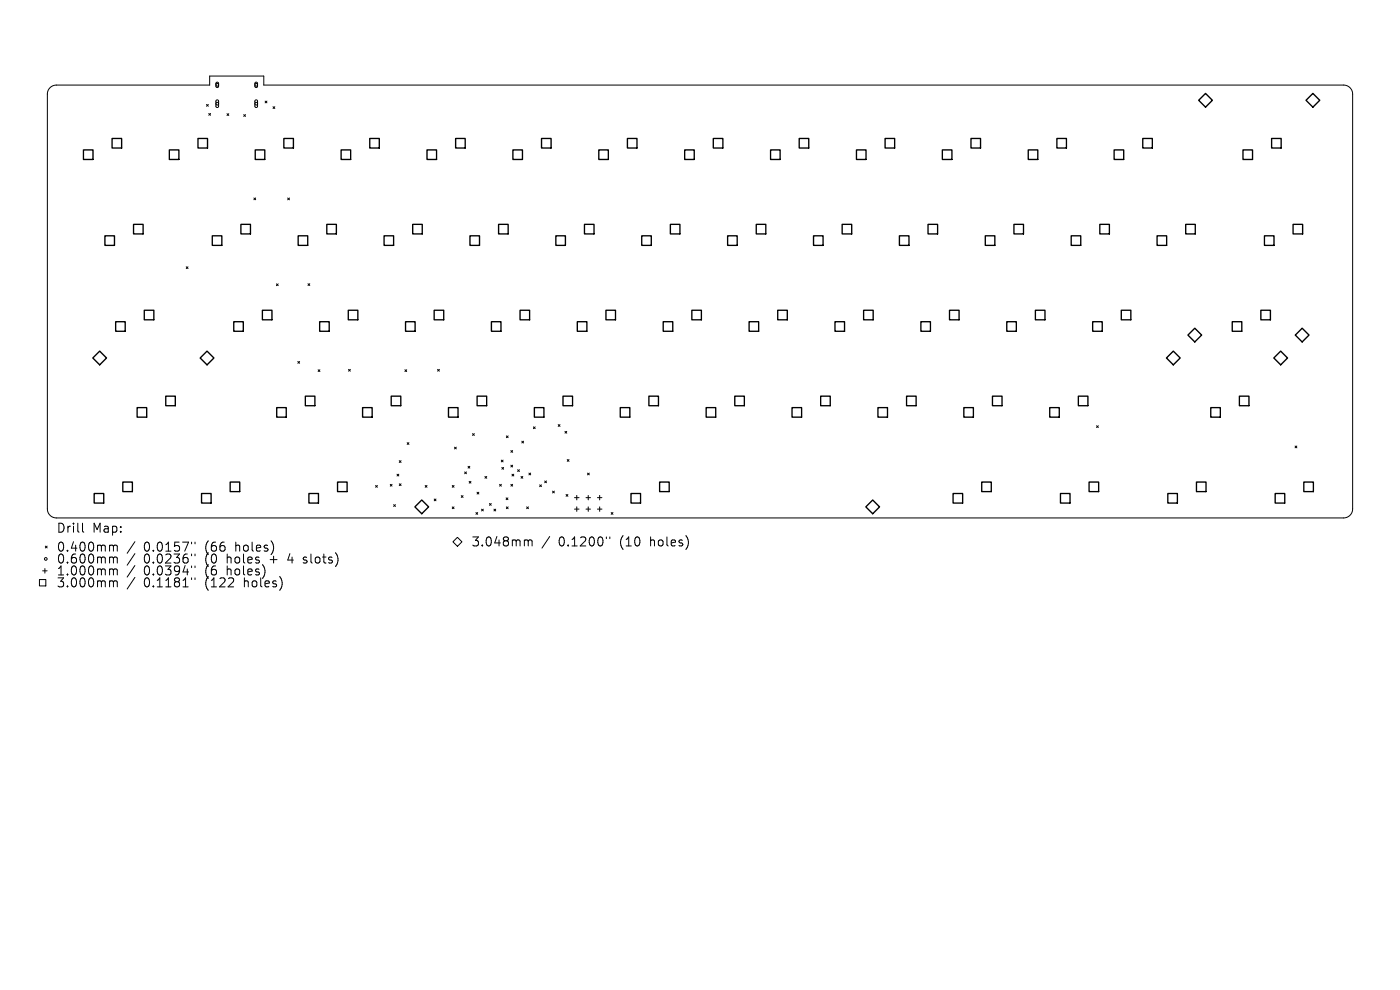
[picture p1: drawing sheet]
<svg xmlns="http://www.w3.org/2000/svg" width="297mm" height="210mm" viewBox="0 0 297 210" stroke-linecap="round" stroke-linejoin="round" font-family="sans-serif">
<defs><g id="words">
<g font-size="2.7">
<text x="11.9" y="113.3">Drill</text>
<text x="19.6" y="113.3">Map:</text>
<text x="11.9" y="117.3">0.400mm</text>
<text x="11.9" y="119.8">0.600mm</text>
<text x="30.5" y="117.3">0.0157&quot;</text>
<text x="30.5" y="119.8">0.0236&quot;</text>
<text x="43.6" y="117.3">(66</text>
<text x="43.6" y="119.8">(0</text>
<text x="48.4" y="119.8">holes</text>
<text x="50.2" y="117.3">holes)</text>
<text x="57.7" y="119.8">+</text>
<text x="61.7" y="119.8">4</text>
<text x="65.2" y="119.8">slots)</text>
<text x="99.9" y="116.2">3.048mm</text>
<text x="118.5" y="116.2">0.1200&quot;</text>
<text x="131.6" y="116.2">(10</text>
<text x="138.2" y="116.2">holes)</text>
<text x="11.9" y="122.3">1.000mm</text>
<text x="11.9" y="124.9">3.000mm</text>
<text x="30.5" y="122.3">0.0394&quot;</text>
<text x="30.5" y="124.9">0.1181&quot;</text>
<text x="43.6" y="122.3">(6</text>
<text x="43.6" y="124.9">(122</text>
<text x="48.4" y="122.3">holes)</text>
<text x="52" y="124.9">holes)</text>
</g>
</g></defs>
<g fill="none" stroke="#000" stroke-width=".21">
<path d="M10.6 18.6l.7-.4 .7-.2h32.5v-1.9h11.5v1.9h229a1.91 1.91 0 0 1 2 2v88a1.91 1.91 0 0 1-2 1.9h-273a1.91 1.91 0 0 1-2-1.9v-88l.2-.8zM45.9 17.5l.3-.1 .2 .2v.8l-.2 .2-.4-.2zM54.2 17.5l.2-.1 .2 .2v.8l-.2 .2-.3-.2zM43.8 22.2l.4 .3M44.2 22.2l-.4 .3M44.3 24.1l.4 .4M44.7 24.1l-.4 .4M45.9 21.3l.3-.1 .2 .2v1.2l-.3 .2-.3-.2zM48.2 24.1l.3 .4M48.5 24.1l-.3 .4M51.7 24.3l.4 .4M52.1 24.3l-.4 .4"/>
<path d="M54.2 21.3l.2-.1 .2 .2v1.2l-.2 .2-.3-.2zM56.2 21.4l.4 .4M56.6 21.4l-.4 .4M57.9 22.6l.4 .4M58.3 22.6l-.4 .4M39.5 56.6l.4 .4M39.9 56.6l-.4 .4M53.9 42l.3 .4M54.2 42l-.3 .4M61 42l.4 .4M61.4 42l-.4 .4M58.6 60.2l.4 .4"/>
<path d="M59 60.2l-.4 .4M63.2 76.7l.4 .4M63.6 76.7l-.4 .4M65.3 60.2l.4 .4M65.7 60.2l-.4 .4M67.5 78.4l.4 .4M67.9 78.4l-.4 .4M73.9 78.4l.4 .3M74.3 78.4l-.4 .3M85.9 78.4l.4 .4M86.3 78.4l-.4 .4M92.8 78.4l.4 .3"/>
<path d="M93.2 78.4l-.4 .3M84.7 97.7l.4 .4M85.1 97.7l-.4 .4M86.4 93.9l.4 .4M86.8 93.9l-.4 .4M96.4 94.9l.4 .3M96.8 94.9l-.4 .3M99.3 98.9l.4 .4M99.7 98.9l-.4 .4M100.2 92l.4 .4M100.6 92l-.4 .4M106.3 97.6l.4 .4"/>
<path d="M106.5 99.2l.3 .3M106.7 97.6l-.4 .4M106.8 99.2l-.3 .3M107.4 92.5l.4 .3M107.8 92.5l-.4 .3M108.4 95.6l.4 .4M108.4 98.7l.4 .4M108.8 95.6l-.4 .4M108.8 98.7l-.4 .4M109.8 99.6l.4 .4M110.2 99.6l-.4 .4M110.7 93.6l.4 .4"/>
<path d="M111.1 93.6l-.4 .4M113.2 90.5l.3 .4M113.5 90.5l-.3 .4M118.4 90.1l.4 .4M118.8 90.1l-.4 .4M119.9 91.5l.3 .4M120.2 91.5l-.3 .4M120.3 97.5l.4 .4M120.7 97.5l-.4 .4M232.6 90.3l.4 .4M233 90.3l-.4 .4M274.7 94.6l.4 .4"/>
<path d="M275.1 94.6l-.4 .4M9.6 115.8l.4 .4M10 115.8l-.4 .4M17.5 111v1.6l.3 .3M23.5 115.6h.3l.3 .3M23.5 118.2h.3l.3 .2M24.1 115.9l.2-.3 .5 .1 .1 1.2M24.1 115.9v1M24.1 118.4v1M24.1 118.4l.2-.2 .5 .1 .1 1.1M28.6 114.9l-1.6 2.5M28.6 117.4l-1.6 2.5"/>
<path d="M28.6 120l-1.6 2.4M40.6 115v.4M40.6 117.5v.4M41.4 115v.4M41.4 117.5v.4M64.3 119.3l.2 .1M64.4 118.3v.4M79.7 103l.4 .4M80.1 103l-.4 .4M82.8 102.7l.4 .4M83.2 102.7l-.4 .4M83.5 107l.4 .4"/>
<path d="M83.9 107l-.4 .4M84.2 100.6l.4 .4M84.6 100.6l-.4 .4M84.7 102.6l.4 .4M85.1 102.6l-.4 .4M90.2 103l.4 .4M90.6 103l-.4 .4M92.1 105.9l.4 .3M92.5 105.9l-.4 .3M95.9 103l.4 .4M95.9 107.5l.4 .4M96.1 114.9l.9-.9 1 .9-1 1z"/>
<path d="M96.3 103l-.4 .4M96.3 107.5l-.4 .4M97.9 105.1l.3 .4M98.2 105.1l-.3 .4M98.6 100.1l.4 .4M99 100.1l-.4 .4M99.5 102.1l.4 .4M99.9 102.1l-.4 .4M101 108.7l.3 .4M101.2 104.4l.4 .4M101.3 108.7l-.3 .4M101.6 104.4l-.4 .4"/>
<path d="M102.2 108l.3 .4M102.5 108l-.3 .4M102.9 101.1l.4 .4M103.3 101.1l-.4 .4M103.8 106.8l.4 .4M104.2 106.8l-.4 .4M104.8 108l.4 .4M105.2 108l-.4 .4M106 102.7l.4 .4M106.4 102.7l-.4 .4M107.4 105.6l.4 .4M107.4 107.5l.4 .4"/>
<path d="M107.8 105.6l-.4 .4M107.8 107.5l-.4 .4M108.4 102.7l.4 .4M108.6 100.6l.4 .4M108.8 102.7l-.4 .4M109 100.6l-.4 .4M110.5 101.1l.4 .4M110.9 101.1l-.4 .4M111.5 114.5l.5 .1 .1 .2M111.7 107.5l.4 .4M112.1 114.8l.2-.3 .5 .1 .1 1.2M112.1 114.8v1"/>
<path d="M112.1 107.5l-.4 .4M112.2 100.4l.4 .3M112.6 100.4l-.4 .3M114.5 102.9l.4 .3M114.9 102.9l-.4 .3M115.5 102l.4 .4M115.9 102l-.4 .4M116.6 113.8l-1.6 2.5M117.2 104.2l.4 .4M117.6 104.2l-.4 .4M120.1 104.9l.4 .4M120.5 104.9l-.4 .4"/>
<path d="M121.9 105.6h.9M121.9 108h.9M122.4 105.1v.9M122.4 107.5v1M124.3 105.6h1M124.3 108h1M124.6 100.4l.4 .3M124.8 105.1v.9M124.8 107.5v1M125 100.4l-.4 .3M126.7 105.6h1M126.7 108h1"/>
<path d="M127.2 105.1v.9M127.2 107.5v1M128.6 113.9v.4M129.4 113.9v.4M129.7 108.7l.3 .4M130 108.7l-.3 .4M8.4 122.9h1.3v1.4h-1.3zM9 121.1h1M9.5 120.6v1M23.5 120.7l.5 .1 .1 .2M23.5 123.2l.5 .1 .1 .2M24.1 121v1"/>
<path d="M24.1 123.5v1M24.1 121l.2-.3 .5 .1 .1 1.2M24.1 123.5l.2-.3 .5 .1 .1 1.2M28.6 122.5l-1.6 2.4M40.6 120.1v.3M40.6 122.6v.3M41.4 120.1v.3M41.4 122.6v.3"/>
<circle cx="46.1" cy="18" r=".29"/>
<circle cx="54.4" cy="18" r=".29"/>
<circle cx="46.1" cy="22" r=".29"/>
<circle cx="54.4" cy="22" r=".29"/>
<circle cx="9.7" cy="118.6" r=".29"/>
</g>
<g fill="none" stroke="#000" stroke-width=".29">
<path d="M17.7 31.8h2v2h-2zM23.8 29.4h2v2h-2zM35.9 31.8h2.1v2h-2.1zM42 29.4h2v2h-2zM54.1 31.8h2.1v2h-2.1zM60.2 29.4h2v2h-2zM72.4 31.8h2v2h-2zM78.4 29.4h2.1v2h-2.1zM90.6 31.8h2v2h-2zM96.7 29.4h2v2h-2zM108.8 31.8h2v2h-2zM114.9 29.4h2v2h-2z"/>
<path d="M127 31.8h2.1v2h-2.1zM133.1 29.4h2v2h-2zM145.3 31.8h2v2h-2zM151.3 29.4h2.1v2h-2.1zM163.5 31.8h2v2h-2zM169.5 29.4h2.1v2h-2.1zM181.7 31.8h2v2h-2zM187.8 29.4h2v2h-2zM199.9 31.8h2v2h-2zM206 29.4h2v2h-2zM218.1 31.8h2.1v2h-2.1zM224.2 29.4h2v2h-2z"/>
<path d="M236.4 31.8h2v2h-2zM242.4 29.4h2.1v2h-2.1zM254.3 21.3l1.4-1.5 1.5 1.5-1.5 1.4zM263.7 31.8h2v2h-2zM269.8 29.4h2v2h-2zM277.1 21.3l1.4-1.5 1.5 1.5-1.5 1.4zM22.3 50h2v2.1h-2zM28.3 47.6h2.1v2h-2.1zM45 50h2.1v2.1h-2.1zM51.1 47.6h2v2h-2zM63.3 50h2v2.1h-2zM69.3 47.6h2.1v2h-2.1z"/>
<path d="M81.5 50h2v2.1h-2zM87.5 47.6h2.1v2h-2.1zM99.7 50h2v2.1h-2zM105.8 47.6h2v2h-2zM117.9 50h2v2.1h-2zM124 47.6h2v2h-2zM136.1 50h2.1v2.1h-2.1zM142.2 47.6h2v2h-2zM154.4 50h2v2.1h-2zM160.4 47.6h2.1v2h-2.1zM172.6 50h2v2.1h-2zM178.7 47.6h2v2h-2z"/>
<path d="M190.8 50h2v2.1h-2zM196.9 47.6h2v2h-2zM209 50h2.1v2.1h-2.1zM215.1 47.6h2v2h-2zM227.2 50h2.1v2.1h-2.1zM233.3 47.6h2v2h-2zM245.5 50h2v2.1h-2zM251.5 47.6h2.1v2h-2.1zM268.2 50h2.1v2.1h-2.1zM274.3 47.6h2v2h-2zM21.1 74.5l1.5 1.4-1.5 1.5-1.4-1.5zM24.5 68.2h2.1v2.1h-2.1z"/>
<path d="M30.6 65.8h2v2h-2zM43.9 74.5l1.5 1.4-1.5 1.5-1.4-1.5zM49.6 68.2h2v2.1h-2zM55.7 65.8h2v2h-2zM67.8 68.2h2v2.1h-2zM73.9 65.8h2v2h-2zM86 68.2h2.1v2.1h-2.1zM92.1 65.8h2v2h-2zM104.3 68.2h2v2.1h-2zM110.3 65.8h2.1v2h-2.1zM122.5 68.2h2v2.1h-2zM128.5 65.8h2.1v2h-2.1z"/>
<path d="M140.7 68.2h2v2.1h-2zM146.8 65.8h2v2h-2zM158.9 68.2h2v2.1h-2zM165 65.8h2v2h-2zM177.1 68.2h2.1v2.1h-2.1zM183.2 65.8h2v2h-2zM195.4 68.2h2v2.1h-2zM201.4 65.8h2.1v2h-2.1zM213.6 68.2h2v2.1h-2zM219.7 65.8h2v2h-2zM231.8 68.2h2v2.1h-2zM237.9 65.8h2v2h-2z"/>
<path d="M248.9 74.5l1.5 1.4-1.5 1.5-1.4-1.5zM253.5 69.6l1.4 1.5-1.4 1.4-1.5-1.4zM261.4 68.2h2v2.1h-2zM267.5 65.8h2v2h-2zM271.7 74.5l1.4 1.4-1.4 1.5-1.5-1.5zM274.8 71.1l1.4-1.5 1.5 1.5-1.5 1.4zM29.1 86.5h2v2h-2zM35.2 84h2v2.1h-2zM58.7 86.5h2v2h-2zM64.8 84h2v2.1h-2zM76.9 86.5h2v2h-2zM83 84h2v2.1h-2z"/>
<path d="M95.1 86.5h2.1v2h-2.1zM101.2 84h2v2.1h-2zM113.4 86.5h2v2h-2zM119.4 84h2.1v2.1h-2.1zM131.6 86.5h2v2h-2zM137.7 84h2v2.1h-2zM149.8 86.5h2v2h-2zM155.9 84h2v2.1h-2zM168 86.5h2.1v2h-2.1zM174.1 84h2v2.1h-2zM186.2 86.5h2.1v2h-2.1zM192.3 84h2.1v2.1h-2.1z"/>
<path d="M204.5 86.5h2v2h-2zM210.5 84h2.1v2.1h-2.1zM222.7 86.5h2v2h-2zM228.8 84h2v2.1h-2zM256.9 86.5h2v2h-2zM262.9 84h2.1v2.1h-2.1zM20 104.7h2v2h-2zM26.1 102.3h2v2h-2zM42.8 104.7h2v2h-2zM48.8 102.3h2.1v2h-2.1zM65.5 104.7h2.1v2h-2.1zM71.6 102.3h2v2h-2z"/>
<path d="M88 107.5l1.5-1.4 1.4 1.4-1.4 1.5zM133.9 104.7h2v2h-2zM139.9 102.3h2.1v2h-2.1zM183.7 107.5l1.4-1.4 1.5 1.4-1.5 1.5zM202.2 104.7h2v2h-2zM208.3 102.3h2v2h-2zM225 104.7h2v2h-2zM231 102.3h2.1v2h-2.1zM247.7 104.7h2.1v2h-2.1zM253.8 102.3h2v2h-2zM270.5 104.7h2.1v2h-2.1zM276.6 102.3h2v2h-2z"/>
</g>
<use href="#words"/>
</svg>
